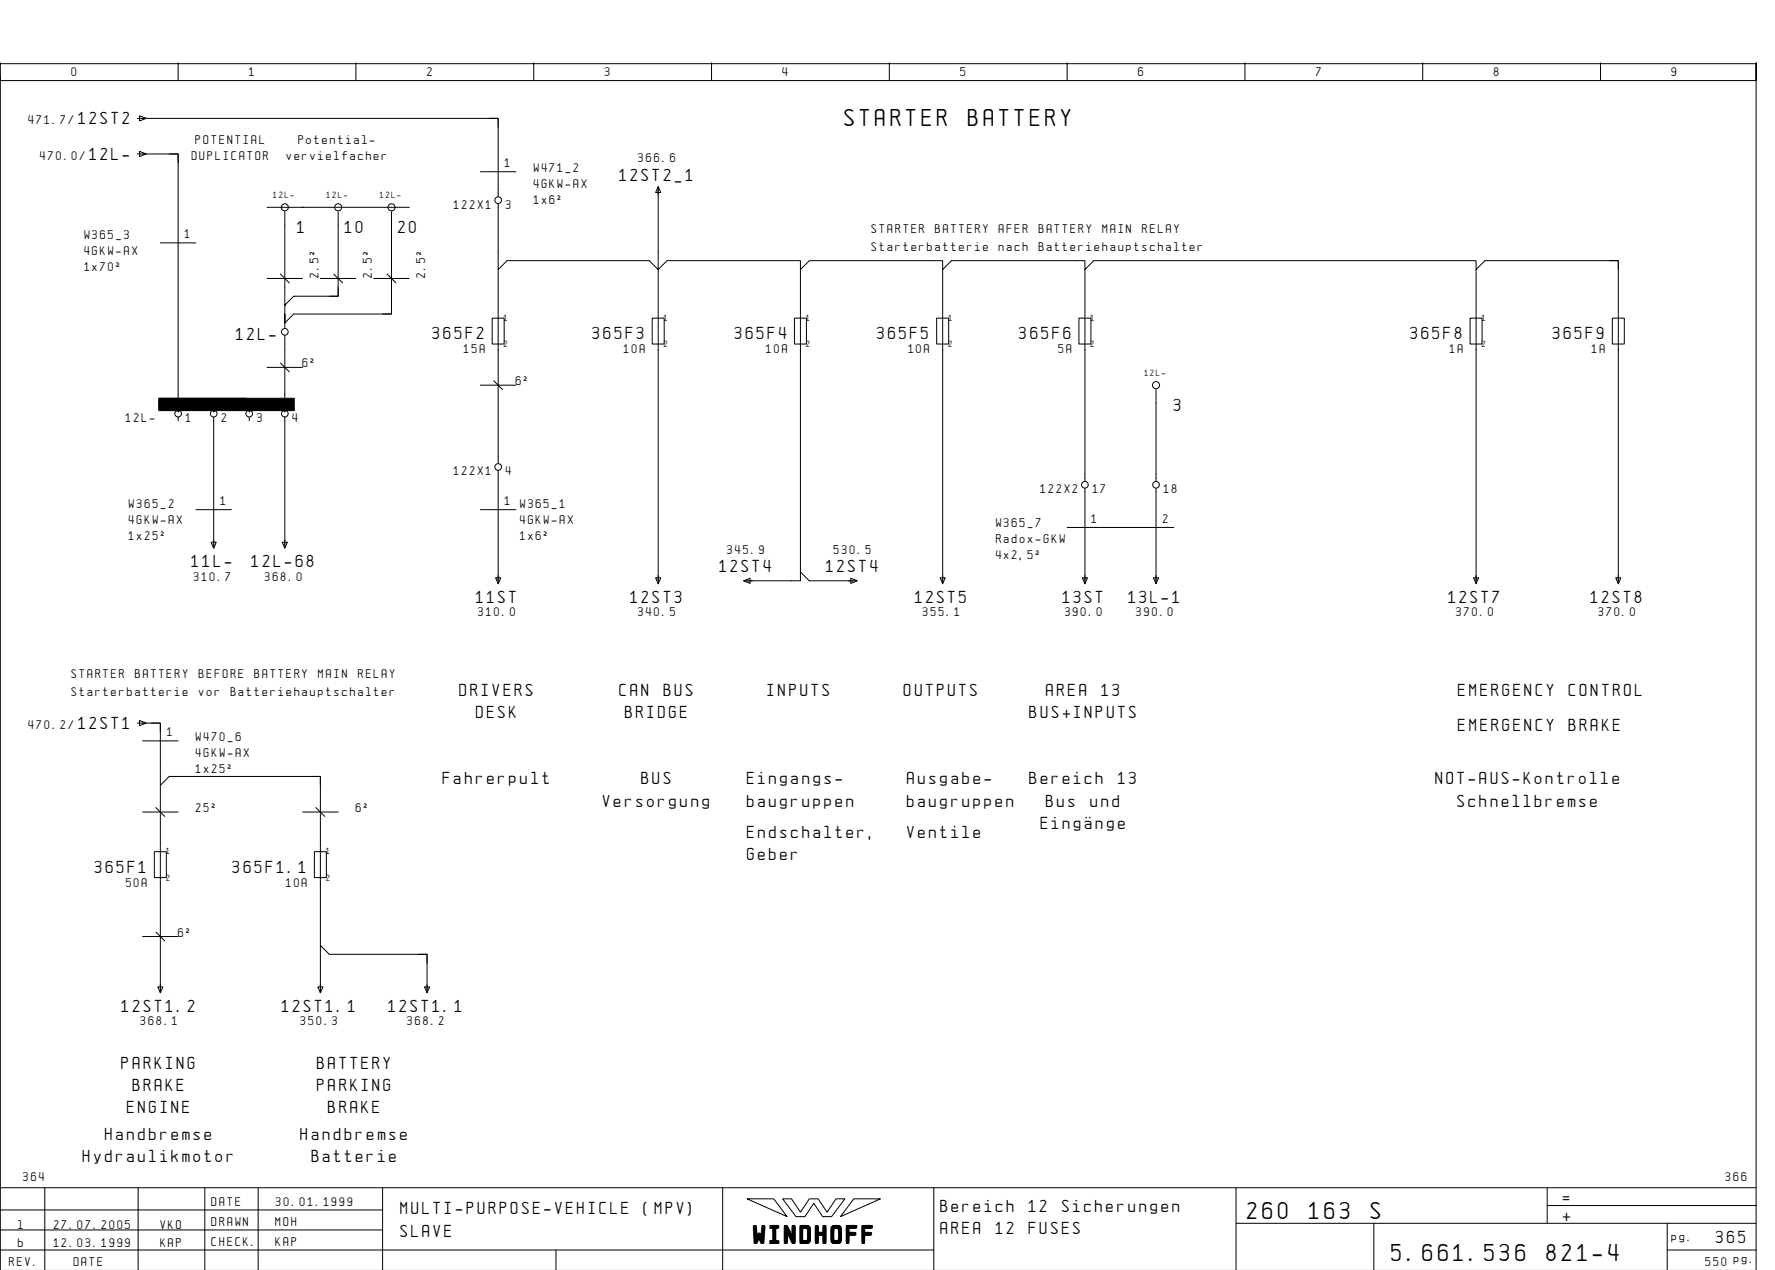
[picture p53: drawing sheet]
<svg xmlns="http://www.w3.org/2000/svg" width="399mm" height="286mm" viewBox="0 0 399 286" stroke-linecap="round" stroke-linejoin="round" font-family="sans-serif">
<defs><g id="words">
<g font-size="4.4">
<text x="190" y="28.4">STARTER</text>
<text x="217.8" y="28.4">BATTERY</text>
<text x="280.6" y="274.1">260</text>
<text x="294.5" y="274.1">163</text>
<text x="308.4" y="274.1">S</text>
<text x="169.5" y="279.3">WINDHOFF</text>
<text x="313.1" y="283.6">5.661.536</text>
<text x="347.9" y="283.6">821-4</text>
</g>
<g font-size="3.1">
<text x="17.6" y="27.9">12ST2</text>
<text x="20.1" y="35.9">12L-</text>
<text x="139.4" y="40.6">12ST2_1</text>
<text x="66.8" y="52.4">1</text>
<text x="77.6" y="52.4">10</text>
<text x="89.6" y="52.4">20</text>
<text x="53.1" y="76.4">12L-</text>
<text x="97.3" y="76.3">365F2</text>
<text x="133.3" y="76.3">365F3</text>
<text x="165.3" y="76.3">365F4</text>
<text x="197.3" y="76.3">365F5</text>
<text x="229.3" y="76.3">365F6</text>
<text x="317.3" y="76.3">365F8</text>
<text x="349.3" y="76.3">365F9</text>
<text x="264.1" y="92.4">3</text>
<text x="43.1" y="127.6">11L-</text>
<text x="56.6" y="127.6">12L-68</text>
<text x="161.9" y="128.6">12ST4</text>
<text x="185.9" y="128.6">12ST4</text>
<text x="107.1" y="135.6">11ST</text>
<text x="141.9" y="135.6">12ST3</text>
<text x="205.9" y="135.6">12ST5</text>
<text x="239.1" y="135.6">13ST</text>
<text x="253.9" y="135.6">13L-1</text>
<text x="325.9" y="135.6">12ST7</text>
<text x="357.9" y="135.6">12ST8</text>
<text x="103.4" y="156.4">DRIVERS</text>
<text x="107.1" y="161.4">DESK</text>
<text x="139.4" y="156.4">CAN</text>
<text x="140.6" y="161.4">BRIDGE</text>
<text x="149.3" y="156.4">BUS</text>
<text x="172.6" y="156.4">INPUTS</text>
<text x="203.4" y="156.4">OUTPUTS</text>
<text x="231.6" y="161.4">BUS+INPUTS</text>
<text x="235.4" y="156.4">AREA</text>
<text x="247.8" y="156.4">13</text>
<text x="328.1" y="156.4">EMERGENCY</text>
<text x="353" y="156.4">CONTROL</text>
<text x="17.6" y="163.9">12ST1</text>
<text x="328.1" y="164.4">EMERGENCY</text>
<text x="353" y="164.4">BRAKE</text>
<text x="99.6" y="176.4">Fahrerpult</text>
<text x="144.3" y="176.4">BUS</text>
<text x="168.1" y="176.4">Eingangs-</text>
<text x="204.1" y="176.4">Ausgabe-</text>
<text x="231.6" y="176.4">Bereich</text>
<text x="251.5" y="176.4">13</text>
<text x="322.9" y="176.4">NOT-AUS-Kontrolle</text>
<text x="135.6" y="181.4">Versorgung</text>
<text x="168.1" y="181.4">baugruppen</text>
<text x="204.1" y="181.4">baugruppen</text>
<text x="235.4" y="181.4">Bus</text>
<text x="245.3" y="181.4">und</text>
<text x="327.9" y="181.4">Schnellbremse</text>
<text x="168.1" y="188.4">Endschalter,</text>
<text x="204.1" y="188.4">Ventile</text>
<text x="234.1" y="186.4">EingÑnge</text>
<text x="21.3" y="196.3">365F1</text>
<text x="52.3" y="196.3">365F1.1</text>
<text x="168.1" y="193.4">Geber</text>
<text x="27.4" y="227.6">12ST1.2</text>
<text x="63.4" y="227.6">12ST1.1</text>
<text x="87.4" y="227.6">12ST1.1</text>
<text x="27.4" y="240.4">PARKING</text>
<text x="29.9" y="245.4">BRAKE</text>
<text x="71.4" y="240.4">BATTERY</text>
<text x="71.4" y="245.4">PARKING</text>
<text x="28.6" y="250.4">ENGINE</text>
<text x="73.9" y="250.4">BRAKE</text>
<text x="23.6" y="256.4">Handbremse</text>
<text x="67.6" y="256.4">Handbremse</text>
<text x="18.7" y="261.4">Hydraulikmotor</text>
<text x="70.1" y="261.4">Batterie</text>
<text x="90.1" y="273.1">MULTI-PURPOSE-VEHICLE</text>
<text x="144.8" y="273.1">(MPV)</text>
<text x="211.6" y="272.6">Bereich</text>
<text x="231.5" y="272.6">12</text>
<text x="238.9" y="272.6">Sicherungen</text>
<text x="351.6" y="270.6">=</text>
<text x="351.6" y="274.6">+</text>
<text x="90.1" y="278.1">SLAVE</text>
<text x="211.6" y="277.6">AREA</text>
<text x="224" y="277.6">12</text>
<text x="231.5" y="277.6">FUSES</text>
<text x="386.1" y="279.6">365</text>
</g>
<g font-size="2.3">
<text x="16.1" y="17.1">0</text>
<text x="56.1" y="17.1">1</text>
<text x="96.1" y="17.1">2</text>
<text x="136.1" y="17.1">3</text>
<text x="176.1" y="17.1">4</text>
<text x="216.1" y="17.1">5</text>
<text x="256.1" y="17.1">6</text>
<text x="296.1" y="17.1">7</text>
<text x="336.1" y="17.1">8</text>
<text x="376.1" y="17.1">9</text>
<text x="6.4" y="27.9">471.7/</text>
<text x="9" y="35.9">470.0/</text>
<text x="44" y="32.4">POTENTIAL</text>
<text x="67.1" y="32.4">Potential-</text>
<text x="43.1" y="36">DUPLICATOR</text>
<text x="64.4" y="36">vervielfacher</text>
<text x="113.6" y="37.6">1</text>
<text x="120.1" y="38.6">W471_2</text>
<text x="143.6" y="36.5">366.6</text>
<text x="102.1" y="46.9">122X1</text>
<text x="113.8" y="46.9">3</text>
<text x="120.1" y="42.2">4GKW-AX</text>
<text x="120.1" y="45.8">1x6˝</text>
<text x="19" y="53.8">W365_3</text>
<text x="41.6" y="53.6">1</text>
<text x="196.1" y="52.4">STARTER</text>
<text x="210.4" y="52.4">BATTERY</text>
<text x="224.7" y="52.4">AFER</text>
<text x="233.7" y="52.4">BATTERY</text>
<text x="248" y="52.4">MAIN</text>
<text x="257" y="52.4">RELAY</text>
<text x="19" y="57.4">4GKW-AX</text>
<text x="196.1" y="56.4">Starterbatterie</text>
<text x="224.7" y="56.4">nach</text>
<text x="233.7" y="56.4">Batteriehauptschalter</text>
<text x="19" y="61">1x70˝</text>
<text x="71.7" y="62.6" transform="rotate(-90 71.7 62.6)">2.5˝</text>
<text x="83.7" y="62.6" transform="rotate(-90 83.7 62.6)">2.5˝</text>
<text x="95.7" y="62.6" transform="rotate(-90 95.7 62.6)">2.5˝</text>
<text x="68.1" y="82.6">6˝</text>
<text x="104.4" y="79.4">15A</text>
<text x="140.4" y="79.4">10A</text>
<text x="172.4" y="79.4">10A</text>
<text x="204.4" y="79.4">10A</text>
<text x="238.1" y="79.4">5A</text>
<text x="326.1" y="79.4">1A</text>
<text x="358.1" y="79.4">1A</text>
<text x="116.1" y="86.6">6˝</text>
<text x="28.3" y="94.9">12L-</text>
<text x="41.8" y="94.9">1</text>
<text x="49.8" y="94.9">2</text>
<text x="57.8" y="94.9">3</text>
<text x="65.8" y="94.9">4</text>
<text x="102.1" y="106.9">122X1</text>
<text x="113.8" y="106.9">4</text>
<text x="49.6" y="113.6">1</text>
<text x="113.6" y="113.6">1</text>
<text x="234.1" y="110.9">122X2</text>
<text x="245.8" y="110.9">17</text>
<text x="261.8" y="110.9">18</text>
<text x="29" y="114.3">W365_2</text>
<text x="29" y="117.9">4GKW-AX</text>
<text x="117" y="114.3">W365_1</text>
<text x="117" y="117.9">4GKW-AX</text>
<text x="224.1" y="118.6">W365_7</text>
<text x="245.6" y="117.6">1</text>
<text x="261.6" y="117.6">2</text>
<text x="29" y="121.5">1x25˝</text>
<text x="117" y="121.5">1x6˝</text>
<text x="163.6" y="124.5">345.9</text>
<text x="187.6" y="124.5">530.5</text>
<text x="224.1" y="122.2">Radox-GKW</text>
<text x="224.1" y="125.8">4x2,5˝</text>
<text x="43.6" y="130.6">310.7</text>
<text x="59.6" y="130.6">368.0</text>
<text x="107.6" y="138.6">310.0</text>
<text x="143.6" y="138.6">340.5</text>
<text x="207.6" y="138.6">355.1</text>
<text x="239.6" y="138.6">390.0</text>
<text x="255.6" y="138.6">390.0</text>
<text x="327.6" y="138.6">370.0</text>
<text x="359.6" y="138.6">370.0</text>
<text x="16.1" y="152.4">STARTER</text>
<text x="30.4" y="152.4">BATTERY</text>
<text x="44.7" y="152.4">BEFORE</text>
<text x="57.3" y="152.4">BATTERY</text>
<text x="71.6" y="152.4">MAIN</text>
<text x="80.6" y="152.4">RELAY</text>
<text x="16.1" y="156.4">Starterbatterie</text>
<text x="44.7" y="156.4">vor</text>
<text x="51.9" y="156.4">Batteriehauptschalter</text>
<text x="6.4" y="163.9">470.2/</text>
<text x="37.6" y="165.6">1</text>
<text x="44.1" y="166.6">W470_6</text>
<text x="44.1" y="170.2">4GKW-AX</text>
<text x="44.1" y="173.8">1x25˝</text>
<text x="44.1" y="182.6">25˝</text>
<text x="80.1" y="182.6">6˝</text>
<text x="28.4" y="199.4">50A</text>
<text x="64.4" y="199.4">10A</text>
<text x="40.1" y="210.6">6˝</text>
<text x="31.6" y="230.6">368.1</text>
<text x="67.6" y="230.6">350.3</text>
<text x="91.6" y="230.6">368.2</text>
<text x="5.2" y="265.6">364</text>
<text x="388.2" y="265.6">366</text>
<text x="47.6" y="271.1">DATE</text>
<text x="47.6" y="275.6">DRAWN</text>
<text x="62" y="275.6">MOH</text>
<text x="62.1" y="271.1">30.01.1999</text>
<text x="4.1" y="276.4">l</text>
<text x="4.1" y="280.4">b</text>
<text x="12.1" y="276.4">27.07.2005</text>
<text x="12.1" y="280.4">12.03.1999</text>
<text x="36.1" y="276.4">VKO</text>
<text x="36.1" y="280.4">KAP</text>
<text x="47.6" y="280.1">CHECK.</text>
<text x="62" y="280.1">KAP</text>
<text x="376.1" y="279.1">pg.</text>
<text x="2.1" y="284.6">REV.</text>
<text x="16.6" y="284.6">DATE</text>
<text x="383.7" y="284.6">550 pg.</text>
</g>
<g font-size="1.6">
<text x="61.5" y="44.6">12L-</text>
<text x="73.5" y="44.6">12L-</text>
<text x="85.5" y="44.6">12L-</text>
<text x="113.4" y="72.1">1</text>
<text x="149.4" y="72.1">1</text>
<text x="181.4" y="72.1">1</text>
<text x="213.4" y="72.1">1</text>
<text x="245.4" y="72.1">1</text>
<text x="333.4" y="72.1">1</text>
<text x="113.4" y="78.1">2</text>
<text x="149.4" y="78.1">2</text>
<text x="181.4" y="78.1">2</text>
<text x="213.4" y="78.1">2</text>
<text x="245.4" y="78.1">2</text>
<text x="333.4" y="78.1">2</text>
<text x="257.5" y="84.6">12L-</text>
<text x="37.4" y="192.1">1</text>
<text x="73.4" y="192.1">1</text>
<text x="37.4" y="198.1">2</text>
<text x="73.4" y="198.1">2</text>
</g>
</g></defs>
<g fill="none" stroke="#000" stroke-width=".22">
<path d="M.1 14.1v4h395v-4v271.6M.1 17.1v250M.1 14.3h395M40.1 14.1v4M80.1 14.1v4M120.1 14.1v4M160.1 14.1v4M200.1 14.1v4M240.1 14.1v4M280.1 14.1v4M320.1 14.1v4M360.1 14.1v4"/>
<path d="M30.9 26.6h1.9M30.9 34.6h1.9M31.4 26l1.5 .6-1.5 .6zM31.4 34l1.5 .6-1.5 .6zM32.1 34.6h8v58l2-2h6v2l2-2h6v2l2-2h4l2 2v-17.2M32.1 26.6h80v17.6M38.1 34.6h2v2M108.1 38.6h8M110.1 26.6h2v2M36.1 54.6h8M60.1 46.6h32M64.1 47.6v21l2-2h10v-19"/>
<path d="M68.1 46.6h.1M88.1 47.6v23h-22l-2 2v-4M148.1 42v18.6l-2-2h-32l-2 2v-14.8M148.1 41.9l.6 1.4h-1.2zM362.1 58.6h2v2M60.1 62.6h8M63.1 61.6l2 2M64.1 68.6h.1M64.1 70.6v3.2M72.1 62.6h8M75.1 61.6l2 2M76.1 64.6v2h-2"/>
<path d="M84.1 62.6h8M87.1 61.6l2 2M88.1 68.6v2h-2M110.7 71.5h2.7v5.9h-2.7zM112.1 60.6v10M112.1 70.8v33.4M146.7 71.5h2.7v5.9h-2.7zM148.1 70.6v-10l2-2h30v2l2-2h30v2l2-2h30v2l2-2h86v2l2-2h30v12M148.1 70.8v60.4M178.7 71.5h2.7v5.9h-2.7zM180.1 60.6v10M180.1 70.8v57.8"/>
<path d="M210.7 71.5h2.7v5.9h-2.7zM212.1 60.6v10M212.1 70.8v60.4M242.7 71.5h2.7v5.9h-2.7zM244.1 60.6v10M244.1 70.8v37.4M330.7 71.5h2.7v5.9h-2.7zM332.1 60.6v10M332.1 70.8v60.4M362.7 71.5h2.7v5.9h-2.7zM364.1 70.8v60.4M40.1 90.6v2"/>
<path d="M40.1 93.8v.8M48.1 90.6v2M48.1 93.8v29.4M56.1 90.6v2M56.1 93.8v.8M60.1 82.6h8M63.1 81.6l2 2M64.1 90.6v2M64.1 93.8v29.4M108.1 86.6h8M111.1 85.6l2 2M260.1 87.6v20.6"/>
<path d="M44.1 114.6h8M108.1 114.6h8M112.1 105.8v25.4M240.1 118.6h24M244.1 109.8v21.4M260.1 109.8v21.4M47.5 121.9h1.2l-.6 1.4zM63.5 121.9h1.2l-.6 1.4zM111.5 129.9h1.2l-.6 1.4zM147.5 129.9h1.2l-.6 1.4zM167.3 130.6l1.5-.6v1.2zM167.4 130.6h12.7v-2l2 2h10.7"/>
<path d="M191.4 130l1.5 .6-1.5 .6zM211.5 129.9h1.2l-.6 1.4zM243.5 129.9h1.2l-.6 1.4zM259.5 129.9h1.2l-.6 1.4zM331.5 129.9h1.2l-.6 1.4zM363.5 129.9h1.2l-.6 1.4zM30.9 162.6h1.9M31.4 162l1.5 .6-1.5 .6zM32.1 166.6h8M32.1 162.6h4v14l2-2h34v16M34.1 162.6h2v2M36.1 176.6v14"/>
<path d="M70.1 174.6h2v2M32.1 182.6h8M34.7 191.5h2.7v5.9h-2.7zM35.1 181.6l2 2M36.1 190.8v32.4M68.1 182.6h8M70.7 191.5h2.7v5.9h-2.7zM71.1 181.6l2 2M72.1 190.8v21.8M32.1 210.6h8M35.1 209.6l2 2M94.1 214.6h2v2"/>
<path d="M35.5 221.9h1.2l-.6 1.4zM71.5 221.9h1.2l-.6 1.4zM95.5 222h1.2l-.6 1.3zM96.1 222.6v-8h-22l-2-2v10.6M96.1 221.5v1.7M10.1 267.1v18.5M31.1 267.1v18.5M46.1 267.1v18.6M58.1 267.1v18.6M86.1 272.1h-86M86.1 276.6h-86M86.1 267.1v18.6"/>
<path d="M162.6 267.1v18.6M168.1 269.6h6l3 4zM176.1 269.6h2l2 3 2-3h2l2 3 2-3h2l-3 4h-2l-2-3-2 3h-2zM192.1 269.6h6l-9 4zM210.1 267.1v18.6M278.1 275.1h117M278.1 267.1v18.6M309.1 275.1v10.6M348.1 271.1h47M348.1 267.1v8M375.1 275.1v10.6M395.1 267.1h-395v18.6"/>
<path d="M125.1 281.1v4.6M210.1 281.1h-210M375.1 281.1h20"/>
<circle cx="64.1" cy="46.6" r=".8"/>
<circle cx="76.1" cy="46.6" r=".8"/>
<circle cx="88.1" cy="46.6" r=".8"/>
<circle cx="112.1" cy="45" r=".75"/>
<circle cx="64.1" cy="74.6" r=".75"/>
<circle cx="40.1" cy="93" r=".75"/>
<circle cx="48.1" cy="93" r=".75"/>
<circle cx="56.1" cy="93" r=".75"/>
<circle cx="64.1" cy="93" r=".75"/>
<circle cx="260.1" cy="86.6" r=".8"/>
<circle cx="112.1" cy="105" r=".75"/>
<circle cx="244.1" cy="109" r=".75"/>
<circle cx="260.1" cy="109" r=".75"/>
</g>
<path d="M35.8 89.6h19.6v2.5h-19.6zM35.8 89.6h30.4v2.8h-30.4z" fill="#000" stroke="#000" stroke-width=".22"/>
<use href="#words"/>
</svg>
